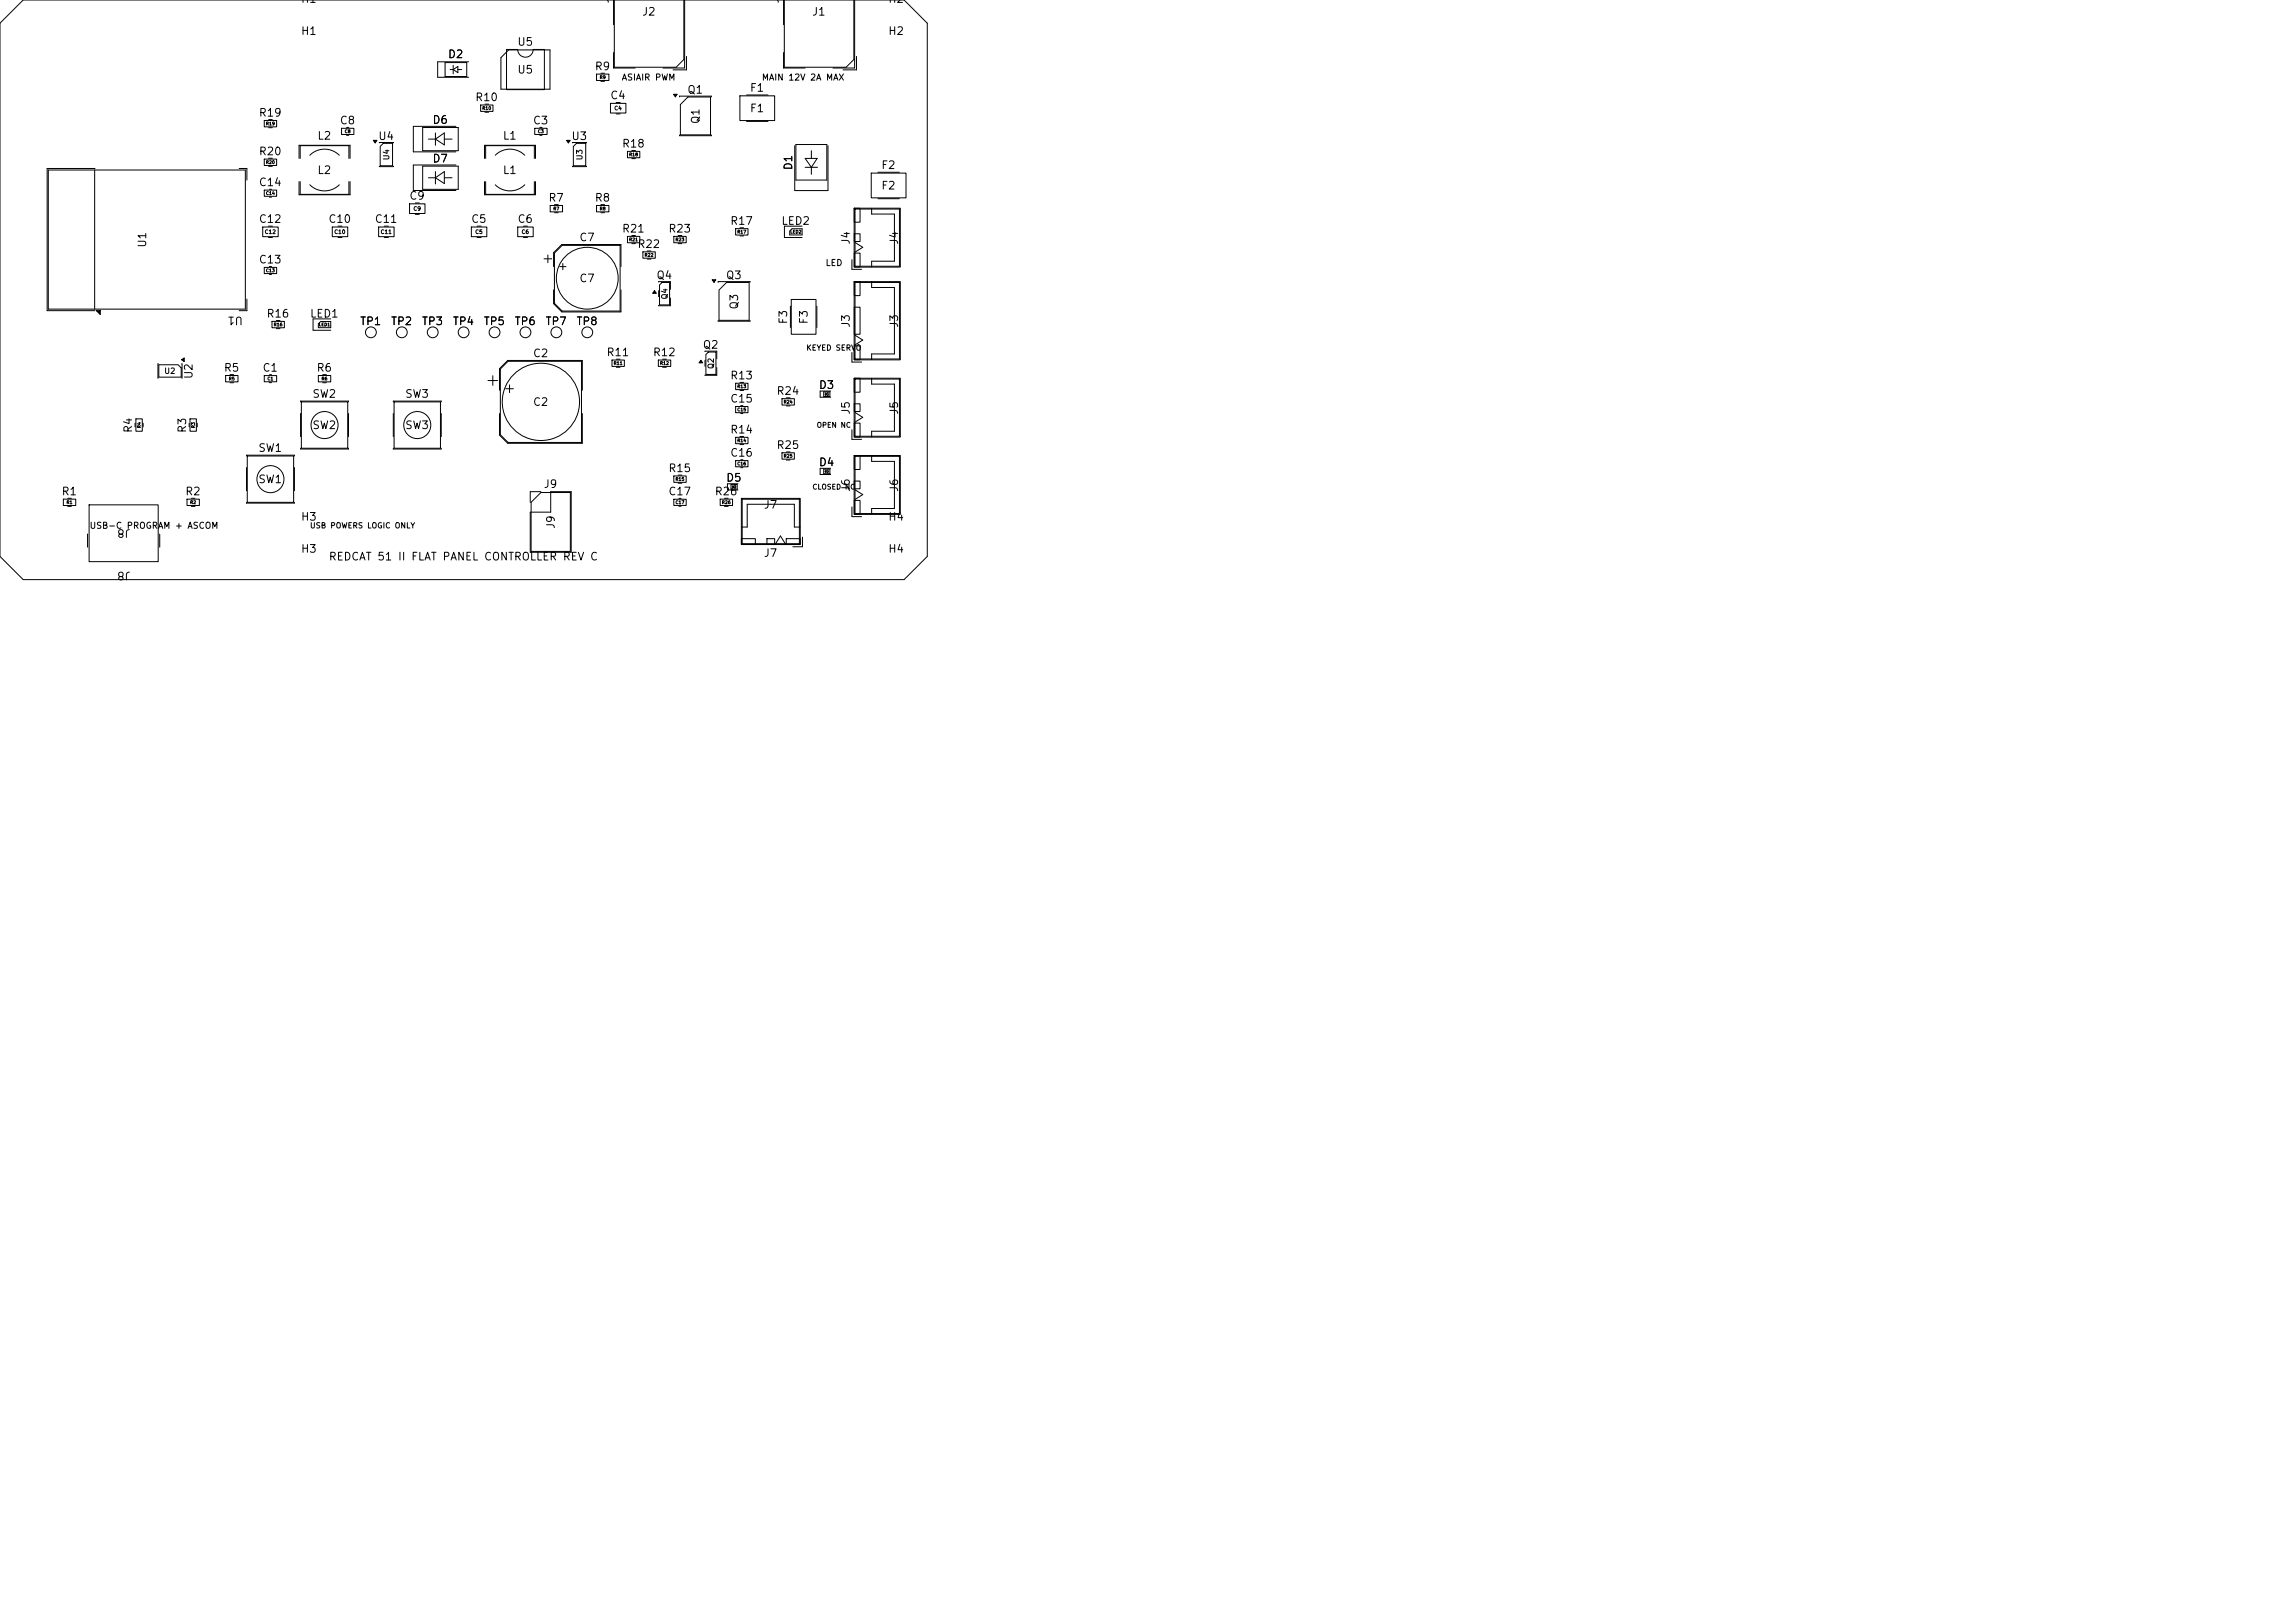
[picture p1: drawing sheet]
<svg xmlns="http://www.w3.org/2000/svg" width="297mm" height="210mm" viewBox="0 0 297 210" stroke-linecap="round" stroke-linejoin="round" font-family="sans-serif">
<defs><g id="words">
<g font-size="1">
<text x="38.9" y=".6">H1</text>
<text x="38.9" y="4.8">H1</text>
<text x="79" y=".5" transform="rotate(-90 79 .5)">J2</text>
<text x="83" y="2.3">J2</text>
<text x="101" y=".5" transform="rotate(-90 101 .5)">J1</text>
<text x="105" y="2.3">J1</text>
<text x="114.9" y=".6">H2</text>
<text x="114.9" y="4.8">H2</text>
<text x="57.9" y="7.8">D2</text>
<text x="66.9" y="6.2">U5</text>
<text x="66.9" y="9.8">U5</text>
<text x="76.9" y="9.3">R9</text>
<text x="33.4" y="15.3">R19</text>
<text x="43.9" y="16.3">C8</text>
<text x="55.9" y="16.3">D6</text>
<text x="61.4" y="13.3">R10</text>
<text x="68.9" y="16.3">C3</text>
<text x="78.9" y="13.1">C4</text>
<text x="88.9" y="12.4">Q1</text>
<text x="90.8" y="16.1" transform="rotate(-90 90.8 16.1)">Q1</text>
<text x="97" y="12.1">F1</text>
<text x="97" y="14.8">F1</text>
<text x="33.4" y="20.3">R20</text>
<text x="41" y="18.3">L2</text>
<text x="41" y="22.8">L2</text>
<text x="48.9" y="18.4">U4</text>
<text x="55.9" y="21.3">D7</text>
<text x="65" y="18.3">L1</text>
<text x="65" y="22.8">L1</text>
<text x="73.9" y="18.4">U3</text>
<text x="80.4" y="19.3">R18</text>
<text x="102.8" y="22.1" transform="rotate(-90 102.8 22.1)">D1</text>
<text x="114" y="22.1">F2</text>
<text x="33.4" y="24.3">C14</text>
<text x="33.4" y="29.1">C12</text>
<text x="42.4" y="29.1">C10</text>
<text x="48.4" y="29.1">C11</text>
<text x="52.9" y="26.1">C9</text>
<text x="60.9" y="29.1">C5</text>
<text x="66.9" y="29.1">C6</text>
<text x="70.9" y="26.3">R7</text>
<text x="76.9" y="26.3">R8</text>
<text x="94.4" y="29.3">R17</text>
<text x="101" y="29.3">LED2</text>
<text x="114" y="24.8">F2</text>
<text x="19.2" y="32.1" transform="rotate(-90 19.2 32.1)">U1</text>
<text x="33.4" y="34.3">C13</text>
<text x="74.9" y="31.5">C7</text>
<text x="80.4" y="30.3">R21</text>
<text x="82.4" y="32.3">R22</text>
<text x="86.4" y="30.3">R23</text>
<text x="110.2" y="31.7" transform="rotate(-90 110.2 31.7)">J4</text>
<text x="116.5" y="31.7" transform="rotate(-90 116.5 31.7)">J4</text>
<text x="31.5" y="40.7" transform="rotate(-180 31.5 40.7)">U1</text>
<text x="34.4" y="41.3">R16</text>
<text x="40" y="41.3">LED1</text>
<text x="74.9" y="36.8">C7</text>
<text x="84.9" y="36.4">Q4</text>
<text x="93.9" y="36.4">Q3</text>
<text x="95.8" y="40.1" transform="rotate(-90 95.8 40.1)">Q3</text>
<text x="46.5" y="42.3">TP1</text>
<text x="50.5" y="42.3">TP2</text>
<text x="54.5" y="42.3">TP3</text>
<text x="58.5" y="42.3">TP4</text>
<text x="62.5" y="42.3">TP5</text>
<text x="66.5" y="42.3">TP6</text>
<text x="68.9" y="46.5">C2</text>
<text x="70.5" y="42.3">TP7</text>
<text x="74.5" y="42.3">TP8</text>
<text x="78.4" y="46.3">R11</text>
<text x="84.4" y="46.3">R12</text>
<text x="90.9" y="45.4">Q2</text>
<text x="102.1" y="42" transform="rotate(-90 102.1 42)">F3</text>
<text x="104.8" y="42" transform="rotate(-90 104.8 42)">F3</text>
<text x="110.2" y="42.5" transform="rotate(-90 110.2 42.5)">J3</text>
<text x="116.5" y="42.5" transform="rotate(-90 116.5 42.5)">J3</text>
<text x="25.2" y="49.1" transform="rotate(-90 25.2 49.1)">U2</text>
<text x="28.9" y="48.3">R5</text>
<text x="33.9" y="48.3">C1</text>
<text x="40.4" y="51.7">SW2</text>
<text x="40.9" y="48.3">R6</text>
<text x="52.4" y="51.7">SW3</text>
<text x="68.9" y="52.8">C2</text>
<text x="94.4" y="52.3">C15</text>
<text x="94.4" y="49.3">R13</text>
<text x="100.4" y="51.3">R24</text>
<text x="105.9" y="50.6">D3</text>
<text x="110.2" y="53.7" transform="rotate(-90 110.2 53.7)">J5</text>
<text x="116.5" y="53.7" transform="rotate(-90 116.5 53.7)">J5</text>
<text x="17.3" y="56.1" transform="rotate(-90 17.3 56.1)">R4</text>
<text x="24.3" y="56.1" transform="rotate(-90 24.3 56.1)">R3</text>
<text x="33.4" y="58.7">SW1</text>
<text x="40.4" y="55.8">SW2</text>
<text x="52.4" y="55.8">SW3</text>
<text x="94.4" y="56.3">R14</text>
<text x="94.4" y="59.3">C16</text>
<text x="100.4" y="58.3">R25</text>
<text x="7.9" y="64.3">R1</text>
<text x="23.9" y="64.3">R2</text>
<text x="33.4" y="62.8">SW1</text>
<text x="70.3" y="63.4">J9</text>
<text x="86.4" y="61.3">R15</text>
<text x="86.4" y="64.3">C17</text>
<text x="92.4" y="64.3">R26</text>
<text x="93.9" y="62.6">D5</text>
<text x="105.9" y="60.6">D4</text>
<text x="110.2" y="63.7" transform="rotate(-90 110.2 63.7)">J6</text>
<text x="116.5" y="63.7" transform="rotate(-90 116.5 63.7)">J6</text>
<text x="17" y="68.2" transform="rotate(-180 17 68.2)">J8</text>
<text x="38.9" y="67.6">H3</text>
<text x="38.9" y="71.8">H3</text>
<text x="72" y="68.5" transform="rotate(-90 72 68.5)">J9</text>
<text x="98.8" y="66.1">J7</text>
<text x="114.9" y="67.6">H4</text>
<text x="114.9" y="71.8">H4</text>
<text x="17" y="73.7" transform="rotate(-180 17 73.7)">J8</text>
<text x="42.5" y="72.8">REDCAT 51 II FLAT PANEL CONTROLLER REV C</text>
<text x="98.8" y="72.3">J7</text>
</g>
<g font-size=".8">
<text x="80.4" y="10.6">ASIAIR PWM</text>
<text x="98.5" y="10.6">MAIN 12V 2A MAX</text>
<text x="106.8" y="34.6">LED</text>
<text x="11.5" y="68.6">USB-C PROGRAM + ASCOM</text>
</g>
<g font-size=".7">
<text x="50.6" y="20.8" transform="rotate(-90 50.6 20.8)">U4</text>
<text x="75.6" y="20.8" transform="rotate(-90 75.6 20.8)">U3</text>
<text x="86.6" y="38.8" transform="rotate(-90 86.6 38.8)">Q4</text>
<text x="92.6" y="47.8" transform="rotate(-90 92.6 47.8)">Q2</text>
<text x="104.3" y="45.5">KEYED SERVO</text>
<text x="21.2" y="48.6">U2</text>
<text x="105.6" y="55.5">OPEN NC</text>
<text x="105.1" y="63.5">CLOSED NC</text>
<text x="40" y="68.5">USB POWERS LOGIC ONLY</text>
</g>
<g font-size=".5">
<text x="79.4" y="14.4">C4</text>
<text x="53.4" y="27.4">C9</text>
<text x="34.2" y="30.4">C12</text>
<text x="43.2" y="30.4">C10</text>
<text x="49.2" y="30.4">C11</text>
<text x="61.4" y="30.4">C5</text>
<text x="67.4" y="30.4">C6</text>
</g>
<g font-size=".4">
<text x="77.6" y="10.3">R9</text>
<text x="34.4" y="16.3">R19</text>
<text x="44.6" y="17.3">C8</text>
<text x="62.4" y="14.3">R10</text>
<text x="69.6" y="17.3">C3</text>
<text x="34.4" y="21.3">R20</text>
<text x="81.4" y="20.3">R18</text>
<text x="34.4" y="25.3">C14</text>
<text x="71.6" y="27.3">R7</text>
<text x="77.6" y="27.3">R8</text>
<text x="34.4" y="35.3">C13</text>
<text x="81.4" y="31.3">R21</text>
<text x="83.4" y="33.3">R22</text>
<text x="87.4" y="31.3">R23</text>
<text x="95.4" y="30.3">R17</text>
<text x="102.2" y="30.3">LED2</text>
<text x="35.4" y="42.3">R16</text>
<text x="41.2" y="42.3">LED1</text>
<text x="79.4" y="47.3">R11</text>
<text x="85.4" y="47.3">R12</text>
<text x="29.6" y="49.3">R5</text>
<text x="34.6" y="49.3">C1</text>
<text x="41.6" y="49.3">R6</text>
<text x="95.4" y="53.3">C15</text>
<text x="95.4" y="50.3">R13</text>
<text x="101.4" y="52.3">R24</text>
<text x="18.3" y="55.4" transform="rotate(-90 18.3 55.4)">R4</text>
<text x="25.3" y="55.4" transform="rotate(-90 25.3 55.4)">R3</text>
<text x="95.4" y="57.3">R14</text>
<text x="101.4" y="59.3">R25</text>
<text x="8.6" y="65.3">R1</text>
<text x="24.6" y="65.3">R2</text>
<text x="87.4" y="62.3">R15</text>
<text x="87.4" y="65.3">C17</text>
<text x="93.4" y="65.3">R26</text>
<text x="95.4" y="60.3">C16</text>
</g>
</g></defs>
<g fill="none" stroke="#000" stroke-width=".13">
<path d="M79.4 0v3.2M79.5 -.1v8.8h8l1-1v-7.7M88.6 0v8.8h-2.8M101.4 0v3.2M101.5 -.1v8.8h8l1-1v-7.7M110.6 0v8.8h-2.8M0 3l3-3h114l3 3v69l-3 3h-114l-3-3zM34.2 15.6h1.6v.8h-1.6zM34.8 15.5h.4M34.8 16.5h.4M44.2 16.6h1.6v.8h-1.6zM44.9 16.5h.2"/>
<path d="M44.9 17.5h.2M48.3 18.2h.5l-.2 .3zM49.1 18.5h1.8M49.6 18.5h1.2v3h-1.6v-2.6zM54.7 16.5h4.6v3h-4.6zM55.4 18h1M56.4 17.2v1.6M56.4 18l1.1-.8v1.6zM57.5 18h1M57.6 8.1h2.8v1.8h-2.8zM58.2 9h.4M58.6 8.5v1.1"/>
<path d="M58.6 9l.6-.4v.8zM59 16.4h-5.5v3.3h5.5M59.2 9h.5M60.6 8h-4v2h4M62.2 13.6h1.6v.8h-1.6zM62.8 13.5h.4M62.8 14.5h.4M65.5 6.4h1.5a1 1 0 0 0 1 1 1 1 0 0 0 1-1h1.4v5.2h-4.9zM65.8 6.5h5.4v5h-6.4v-4zM69.2 16.6h1.6v.8h-1.6zM69.9 16.5h.2M69.9 17.5h.2"/>
<path d="M73.3 18.2h.5l-.2 .3zM74.1 18.5h1.8M74.6 18.5h1.2v3h-1.6v-2.6zM77.2 9.6h1.6v.8h-1.6zM77.8 9.5h.4M77.8 10.5h.4M79 13.4h2v1.2h-2zM79.4 6.8v2h2.8M79.7 13.3h.6M79.7 14.7h.6M81.2 19.6h1.6v.8h-1.6zM81.8 19.5h.4"/>
<path d="M87.2 12.2h.4l-.2 .3zM87.9 12.5v-.1h4.2v.1M87.9 17.5v.1h4.2v-.1M88.8 7.3v1.7h-1.7M89 12.5h3v5h-3.9v-4zM95.8 12.4h4.4v3.2h-4.4zM96.6 12.3h2.8M96.6 15.7h2.8M101.4 6.8v2h2.8M102.8 18.9v5.8h4.3v-5.8M103 18.7h4v4.6h-4zM105 19.5v1"/>
<path d="M110.8 7.3v1.7h-1.7M6.2 22h25.5v18h-25.5zM12.2 22v18M12.3 21.8h-6.2v18.4h6.2M30.9 21.8h1v1.5M31.9 38.7v1.5h-1M34 29.4h2v1.2h-2zM34.2 34.6h1.6v.8h-1.6zM34.2 20.6h1.6v.8h-1.6zM34.2 24.6h1.6v.8h-1.6zM34.7 30.7h.6M34.7 29.3h.6"/>
<path d="M34.8 20.5h.4M34.8 21.5h.4M34.9 34.5h.2M34.9 35.5h.2M34.9 24.5h.2M34.9 25.5h.2M38.7 20.5v-1.7h6.6v1.7M38.7 23.5v1.7h6.6v-1.7M38.8 20.5v-1.6h6.3v1.6M38.8 23.5v1.7h6.3v-1.7M40.1 20.1a2.7 2.7 0 0 1 3.8 0M40.1 23.9a2.7 2.7 0 0 0 3.8 0"/>
<path d="M43 29.4h2v1.2h-2zM43.7 30.7h.6M43.7 29.3h.6M49 29.4h2v1.2h-2zM49.1 21.5h1.8M49.7 30.7h.6M49.7 29.3h.6M53 26.4h2v1.2h-2zM53.7 26.3h.6M53.7 27.7h.6M54.7 21.5h4.6v3h-4.6zM55.4 23h1"/>
<path d="M56.4 22.2v1.6M56.4 23l1.1-.8v1.6zM57.5 23h1M59 21.4h-5.5v3.3h5.5M61 29.4h2v1.2h-2zM61.7 30.7h.6M61.7 29.3h.6M62.7 20.5v-1.7h6.6v1.7M62.7 23.5v1.7h6.6v-1.7M62.8 20.5v-1.6h6.4v1.6M62.8 23.5v1.7h6.4v-1.7M64.1 20.1a2.7 2.7 0 0 1 3.8 0"/>
<path d="M64.1 23.9a2.7 2.7 0 0 0 3.8 0M67 29.4h2v1.2h-2zM67.7 30.7h.6M67.7 29.3h.6M70.4 33.5h1M70.9 33v1M71.2 26.6h1.6v.8h-1.6zM71.6 34.5v-1.8l1.1-1.1h7.7v2.9M71.6 37.5v1.8l1.1 1.1h7.7v-2.9M71.8 26.5h.4M71.8 27.5h.4M72.4 34.5h.8"/>
<path d="M72.7 31.8h7.5v8.5h-7.5l-1-1v-6.5zM72.8 34.1v.8M74.1 21.5h1.8M77.2 26.6h1.6v.8h-1.6zM77.8 26.5h.4M77.8 27.5h.4M81.2 30.6h1.6v.8h-1.6zM81.8 30.5h.4M81.8 31.5h.4M81.8 20.5h.4M83.2 32.6h1.6v.8h-1.6zM83.8 32.5h.4"/>
<path d="M83.8 33.5h.4M84.7 37.6l.2 .3h-.4zM85.2 36.5l1.6-.1v1M85.2 37.6v.8M85.7 36.6h1v2.9h-1.3v-2.6zM86.8 38.6v1l-1.6-.1M87.2 30.6h1.6v.8h-1.6zM87.8 30.5h.4M87.8 31.5h.4M92.2 36.2h.4l-.2 .3zM92.9 36.5v-.1h4.2v.1M94 36.6h3v4.9h-3.9v-4z"/>
<path d="M95.2 29.6h1.6v.8h-1.6zM95.8 29.5h.4M95.8 30.5h.4M102.2 29.9l.3-.3h1.3v.8h-1.6zM102.3 39.6v2.8M102.4 38.7h3.2v4.6h-3.2zM103.8 29.3h-2.3v1.4h2.3M104.2 20.5h1.6l-.8 1.1zM104.2 21.6h1.6M105 21.6v1M105.7 39.6v2.8M110.2 33.6v1.3h1.3"/>
<path d="M110.5 36.4h6v10.2h-6zM110.5 26.9h6v7.7h-6zM110.5 36.5h.8v1.8h-.8zM110.5 39.7h.8v3.6h-.8zM110.5 26.9h.8v1.9h-.8zM110.5 30.2h.8v1h-.8zM110.5 32.8h.8v1.8h-.8zM110.6 31.4l1 .6-1 .6M110.7 36.6h5.7v9.9h-5.7zM110.7 27h5.7v7.5h-5.7zM112.8 22.4h4.4v3.2h-4.4zM112.8 27v.7h3v6.1h-3v.8"/>
<path d="M112.8 36.5v.7h3v8.6h-3v.8M113.6 22.3h2.8M113.6 25.7h2.8M12.5 40.2h.5v.5zM17.5 54.8v.4M17.6 54.2h.8v1.6h-.8zM18.5 54.8v.4M20.5 47.1v1.8M20.5 47.2h2.5l.4 .4v1.2h-2.9zM23.5 47.1v1.8M23.5 46.6l.3-.3v.5zM24.5 54.8v.4"/>
<path d="M24.6 54.2h.8v1.6h-.8zM25.5 54.8v.4M29.2 48.6h1.6v.8h-1.6zM29.8 48.5h.4M29.8 49.5h.4M31.9 59v-.1h6.2v.1M32 59h6v6h-6zM34.2 48.6h1.6v.8h-1.6zM34.9 48.5h.2M34.9 49.5h.2M35.2 41.6h1.6v.8h-1.6zM35.8 41.5h.4"/>
<path d="M35.8 42.5h.4M38.9 52v-.1h6.2v.1M38.9 58v.1h6.2v-.1M38.9 53.5v3M39 52h6v6h-6zM41.2 41.9l.3-.3h1.3v.8h-1.6zM41.2 48.6h1.6v.8h-1.6zM41.8 48.5h.4M41.8 49.5h.4M42.8 41.3h-2.3v1.4h2.3M45.1 53.5v3M50.9 52v-.1h6.2v.1"/>
<path d="M50.9 53.5v3M50.9 58v.1h6.2v-.1M51 52h6v6h-6zM57.1 53.5v3M63.1 49.2h1.3M63.8 48.6v1.3M64.6 50.5v-2.8l1.1-1.1h9.7v3.9M64.6 53.5v2.8l1.1 1.1h9.7v-3.9M64.8 47.8l.9-1h9.5v10.5h-9.5l-.9-1zM65.4 50.3h1M65.9 49.8v1M79.2 46.6h1.6v.8h-1.6z"/>
<path d="M79.8 46.5h.4M79.8 47.5h.4M85.2 46.6h1.6v.8h-1.6zM85.8 46.5h.4M85.8 47.5h.4M90.7 46.6l.2 .4h-.4zM91.2 45.5l1.6-.1v1M91.2 46.6v.8M91.7 45.6h1v2.9h-1.3v-2.6zM92.8 47.6v1l-1.6-.1M92.9 41.5v.1h4.2v-.1M95.2 52.6h1.6v.8h-1.6z"/>
<path d="M95.2 49.6h1.6v.8h-1.6zM95.2 56.6h1.6v.8h-1.6zM95.2 59.6h1.6v.8h-1.6zM95.8 49.5h.4M95.8 50.5h.4M95.8 56.5h.4M95.8 57.5h.4M95.9 52.5h.2M95.9 53.5h.2M95.9 59.5h.2M101.2 58.6h1.6v.8h-1.6zM101.2 51.6h1.6v.8h-1.6z"/>
<path d="M101.8 58.5h.4M101.8 59.5h.4M101.8 51.5h.4M101.8 52.5h.4M106.6 50.7h.8v.6h-.8zM106.7 51h.1M106.8 51l.3-.2v.4zM106.8 50.8v.4M107.1 51h.1M107.5 50.6h-1.4v.8h1.4M110.2 45.6v1.3h1.3M110.2 55.6v1.3h1.3"/>
<path d="M110.5 58.9h6v7.7h-6zM110.5 48.9h6v7.7h-6zM110.5 44.7h.8v1.9h-.8zM110.5 59h.8v1.7h-.8zM110.5 49h.8v1.7h-.8zM110.5 52.3h.8v1h-.8zM110.5 54.7h.8v1.9h-.8zM110.6 43.4l1 .6-1 .6M110.6 53.4l1 .6-1 .6M110.7 59h5.7v7.4h-5.7zM110.7 49h5.7v7.4h-5.7zM112.8 49v.7h3v6.1h-3v.8"/>
<path d="M112.8 59v.7h3v6.1h-3v.8M8.2 64.6h1.6v.8h-1.6zM8.8 64.5h.4M8.8 65.5h.4M11.3 69.1v1.7M11.5 65.3h9v7.4h-9zM20.7 69.1v1.7M24.2 64.6h1.6v.8h-1.6zM24.8 64.5h.4M24.8 65.5h.4M31.9 60.5v3M31.9 65v.1h6.2v-.1"/>
<path d="M38.1 60.5v3M68.7 65l1.3-1.3h3.8v7.7h-5.1zM70 63.6h-1.4v1.4M71.3 63.6h2.6v7.9h-5.3v-5.2h2.7zM87.2 61.6h1.6v.8h-1.6zM87.2 64.6h1.6v.8h-1.6zM87.8 61.5h.4M87.8 62.5h.4M87.9 64.5h.2M87.9 65.5h.2M93.2 64.6h1.6v.8h-1.6zM93.8 64.5h.4"/>
<path d="M93.8 65.5h.4M94.6 62.7h.8v.6h-.8zM94.7 63h.1M94.8 63l.3-.2v.4zM94.8 62.8v.4M95.1 63h.1M95.5 62.6h-1.4v.8h1.4M95.9 60.5h.2M95.9 64.5h7.7v6h-7.7zM95.9 68.2h.8v-2.9h6.1v2.9h.7M96 69.7h1.8v.7h-1.8zM96.1 64.6h7.3v5.8h-7.3z"/>
<path d="M99.2 69.7h1v.7h-1zM100.4 70.4l.6-1 .6 1M101.8 69.7h1.7v.7h-1.7zM103.9 69.5v1.3h-1.3M106.6 60.7h.8v.6h-.8zM106.7 61h.1M106.8 61l.3-.2v.4zM106.8 60.8v.4M107.1 61h.1M107.5 60.6h-1.4v.8h1.4M110.2 65.6v1.3h1.3M110.5 62.3h.8v1h-.8z"/>
<path d="M110.5 64.7h.8v1.9h-.8zM110.6 63.4l1 .6-1 .6"/>
<circle cx="76" cy="36" r="4"/>
<circle cx="42" cy="55" r="1.75"/>
<circle cx="48" cy="43" r=".7"/>
<circle cx="52" cy="43" r=".7"/>
<circle cx="54" cy="55" r="1.75"/>
<circle cx="56" cy="43" r=".7"/>
<circle cx="60" cy="43" r=".7"/>
<circle cx="64" cy="43" r=".7"/>
<circle cx="68" cy="43" r=".7"/>
<circle cx="70" cy="52" r="5"/>
<circle cx="72" cy="43" r=".7"/>
<circle cx="76" cy="43" r=".7"/>
<circle cx="35" cy="62" r="1.75"/>
</g>
<path d="M48.3 18.2h.5l-.2 .3zM73.3 18.2h.5l-.2 .3zM87.2 12.2h.4l-.2 .3zM84.7 37.6l.2 .3h-.4zM92.2 36.2h.4l-.2 .3zM12.5 40.2h.5v.5zM23.5 46.6l.3-.3v.5zM90.7 46.6l.2 .4h-.4z" fill="#000"/>
<use href="#words"/>
</svg>
